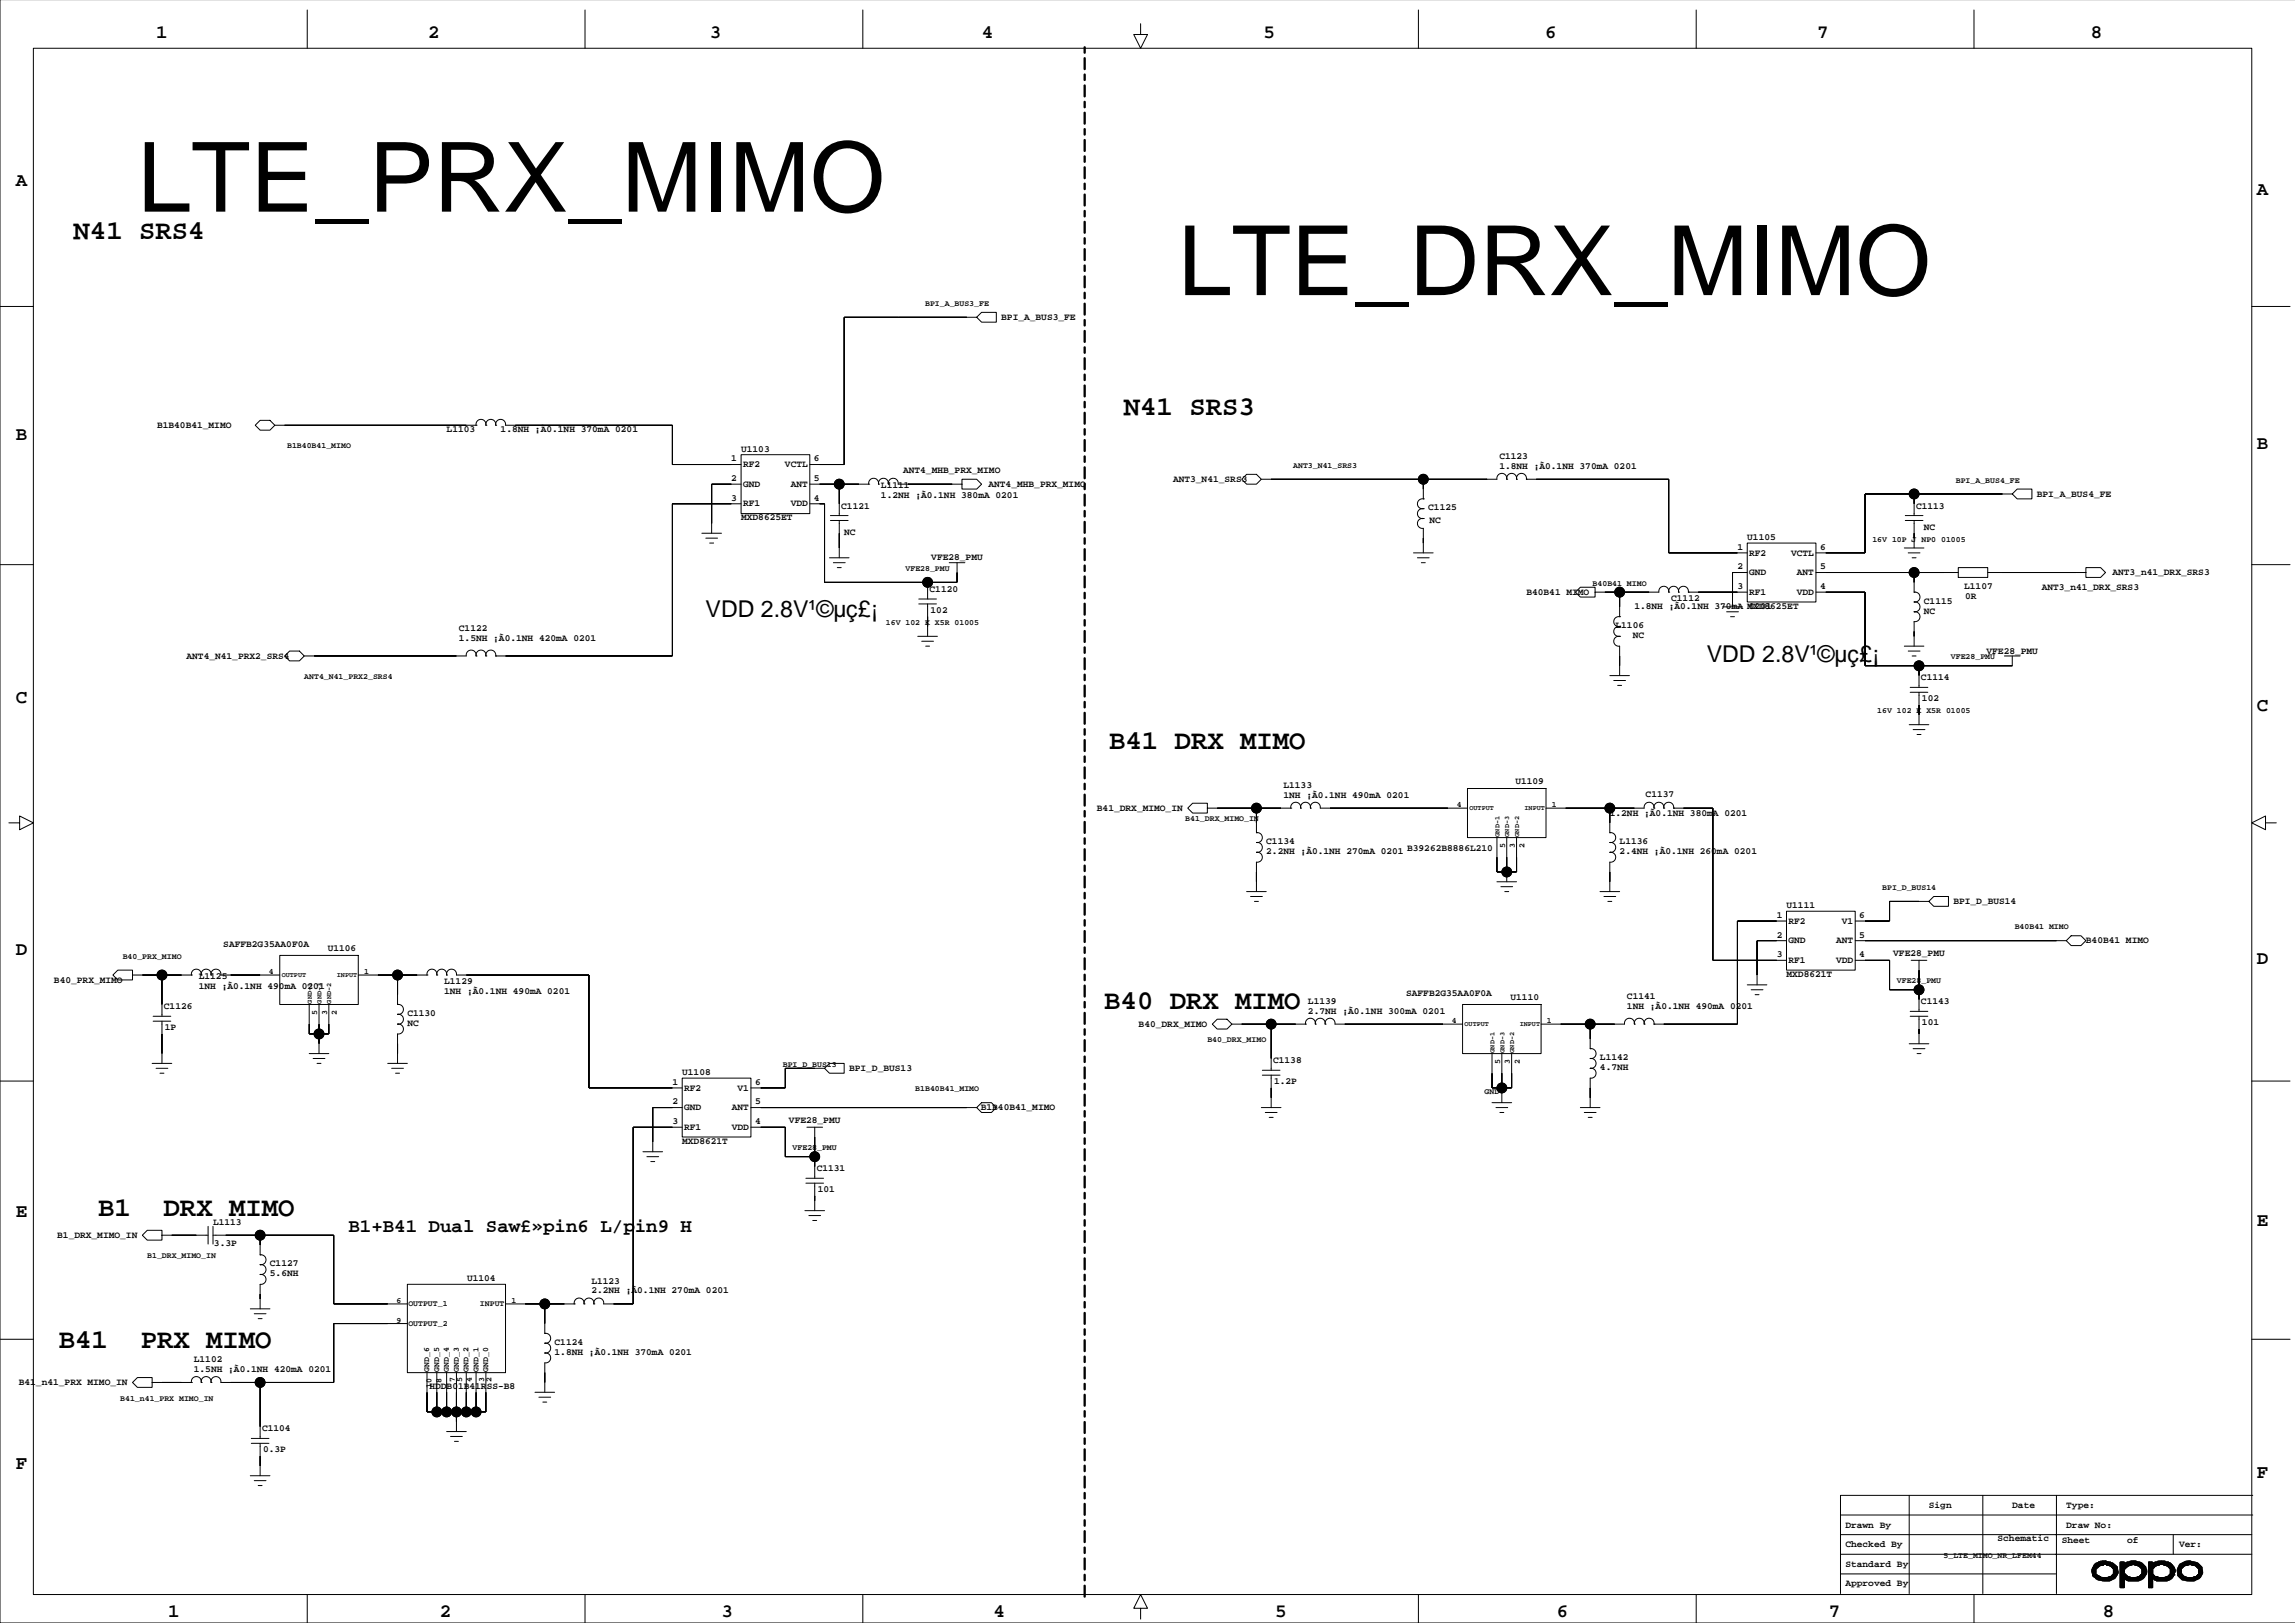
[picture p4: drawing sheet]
<svg xmlns="http://www.w3.org/2000/svg" width="594mm" height="420mm" viewBox="0 0 594 420" stroke-linecap="round" stroke-linejoin="round" font-family="sans-serif">
<defs><g id="words">
<g font-size="25">
<text x="35.6" y="54.7">LTE_PRX_MIMO</text>
<text x="304.7" y="76.3">LTE_DRX_MIMO</text>
</g>
<g font-size="7.1">
<text x="19" y="61.8">N41 SRS4</text>
<text x="290.8" y="107.5">N41 SRS3</text>
<text x="287" y="193.8">B41 DRX MIMO</text>
<text x="285.7" y="261.1">B40 DRX MIMO</text>
<text x="25.4" y="314.4">B1</text>
<text x="42.3" y="314.4">DRX MIMO</text>
<text x="15.2" y="348.7">B41</text>
<text x="36.4" y="348.7">PRX MIMO</text>
</g>
<g font-size="6">
<text x="182.5" y="159.7">VDD 2.8V¹©µç£¡</text>
<text x="441.6" y="171.1">VDD 2.8V¹©µç£¡</text>
</g>
<g font-size="4.9">
<text x="40.4" y="9.8">1</text>
<text x="110.8" y="9.8">2</text>
<text x="183.6" y="9.8">3</text>
<text x="254" y="9.8">4</text>
<text x="326.9" y="9.8">5</text>
<text x="399.7" y="9.8">6</text>
<text x="470.1" y="9.8">7</text>
<text x="540.9" y="9.8">8</text>
<text x="4.1" y="48.2">A</text>
<text x="583.9" y="50.4">A</text>
<text x="4.1" y="113.9">B</text>
<text x="583.9" y="116.2">B</text>
<text x="4.1" y="181.7">C</text>
<text x="583.9" y="184">C</text>
<text x="4.1" y="247">D</text>
<text x="583.9" y="249.3">D</text>
<text x="4.1" y="314.8">E</text>
<text x="583.9" y="317.1">E</text>
<text x="90.1" y="318.6">B1+B41 Dual Saw£»pin6 L/pin9 H</text>
<text x="4.1" y="380.1">F</text>
<text x="583.9" y="382.3">F</text>
<text x="43.5" y="418.1">1</text>
<text x="113.8" y="418.1">2</text>
<text x="186.7" y="418.1">3</text>
<text x="257" y="418.1">4</text>
<text x="329.9" y="418.1">5</text>
<text x="402.8" y="418.1">6</text>
<text x="473.1" y="418.1">7</text>
<text x="544" y="418.1">8</text>
</g>
<g font-size="2.5">
<text x="259" y="82.8">BPI_A_BUS3_FE</text>
<text x="40.6" y="110.7">B1B40B41_MIMO</text>
<text x="115.5" y="111.7">L1103</text>
<text x="129.5" y="111.7">1.8NH ¡À0.1NH 370mA 0201</text>
<text x="189.2" y="119.3">1</text>
<text x="191.7" y="116.8">U1103</text>
<text x="210.6" y="119.3">6</text>
<text x="387.9" y="118.7">C1123</text>
<text x="189.2" y="124.4">2</text>
<text x="192.2" y="120.8">RF2</text>
<text x="192.2" y="125.9">GND</text>
<text x="203.1" y="120.8">VCTL</text>
<text x="204.5" y="125.9">ANT</text>
<text x="210.6" y="124.4">5</text>
<text x="233.6" y="122.3">ANT4_MHB_PRX_MIMO</text>
<text x="255.7" y="125.9">ANT4_MHB_PRX_MIMO</text>
<text x="303.5" y="124.7">ANT3_N41_SRS3</text>
<text x="387.9" y="121.2">1.8NH ¡À0.1NH 370mA 0201</text>
<text x="189.2" y="129.5">3</text>
<text x="192.2" y="131">RF1</text>
<text x="204.5" y="131">VDD</text>
<text x="210.6" y="129.5">4</text>
<text x="217.6" y="131.5">C1121</text>
<text x="227.9" y="126.3">L1111</text>
<text x="227.9" y="128.9">1.2NH ¡À0.1NH 380mA 0201</text>
<text x="495.7" y="131.5">C1113</text>
<text x="526.9" y="128.5">BPI_A_BUS4_FE</text>
<text x="191.7" y="134.6">MXD8625ET</text>
<text x="369.5" y="132">C1125</text>
<text x="369.8" y="135.2">NC</text>
<text x="497.7" y="137.1">NC</text>
<text x="218.4" y="138.4">NC</text>
<text x="449.5" y="142.2">1</text>
<text x="452" y="139.7">U1105</text>
<text x="452.5" y="143.7">RF2</text>
<text x="463.4" y="143.7">VCTL</text>
<text x="470.9" y="142.2">6</text>
<text x="240.9" y="145">VFE28_PMU</text>
<text x="449.5" y="147.3">2</text>
<text x="452.5" y="148.8">GND</text>
<text x="464.8" y="148.8">ANT</text>
<text x="470.9" y="147.3">5</text>
<text x="546.5" y="148.8">ANT3_n41_DRX_SRS3</text>
<text x="240.5" y="153.1">C1120</text>
<text x="394.9" y="153.9">B40B41 MIMO</text>
<text x="432.3" y="155.5">C1112</text>
<text x="449.5" y="152.4">3</text>
<text x="452.5" y="153.9">RF1</text>
<text x="464.8" y="153.9">VDD</text>
<text x="470.9" y="152.4">4</text>
<text x="508.1" y="152.4">L1107</text>
<text x="508.4" y="154.9">0R</text>
<text x="528.2" y="152.7">ANT3_n41_DRX_SRS3</text>
<text x="240.7" y="158.5">102</text>
<text x="422.8" y="157.4">1.8NH ¡À0.1NH 370mA 0201</text>
<text x="452" y="157.4">MXD8625ET</text>
<text x="497.7" y="158.7">NC</text>
<text x="497.7" y="156.2">C1115</text>
<text x="118.7" y="163.1">C1122</text>
<text x="118.7" y="165.7">1.5NH ¡À0.1NH 420mA 0201</text>
<text x="417.9" y="162.5">L1106</text>
<text x="422.4" y="165.1">NC</text>
<text x="48.2" y="170.4">ANT4_N41_PRX2_SRS4</text>
<text x="513.9" y="169.1">VFE28_PMU</text>
<text x="497" y="176">C1114</text>
<text x="497.2" y="181.3">102</text>
<text x="332" y="203.8">L1133</text>
<text x="392" y="202.9">U1109</text>
<text x="283.8" y="209.7">B41_DRX_MIMO_IN</text>
<text x="332" y="206.3">1NH ¡À0.1NH 490mA 0201</text>
<text x="425.7" y="206.1">C1137</text>
<text x="416.5" y="211.1">1.2NH ¡À0.1NH 380mA 0201</text>
<text x="327.6" y="218.4">C1134</text>
<text x="327.6" y="220.9">2.2NH ¡À0.1NH 270mA 0201</text>
<text x="364" y="220.2">B39262B8886L210</text>
<text x="419" y="218.4">L1136</text>
<text x="419" y="220.9">2.4NH ¡À0.1NH 260mA 0201</text>
<text x="505.3" y="233.9">BPI_D_BUS14</text>
<text x="459.6" y="237.4">1</text>
<text x="462.2" y="234.9">U1111</text>
<text x="462.7" y="238.9">RF2</text>
<text x="476.5" y="238.9">V1</text>
<text x="481" y="237.4">6</text>
<text x="57.8" y="245">SAFFB2G35AA0F0A</text>
<text x="459.6" y="242.5">2</text>
<text x="462.7" y="244">GND</text>
<text x="475" y="244">ANT</text>
<text x="481" y="242.5">5</text>
<text x="539.6" y="244">B40B41 MIMO</text>
<text x="84.8" y="246.1">U1106</text>
<text x="459.6" y="247.6">3</text>
<text x="462.7" y="249.1">RF1</text>
<text x="475" y="249.1">VDD</text>
<text x="481" y="247.6">4</text>
<text x="489.8" y="247.3">VFE28_PMU</text>
<text x="14" y="254.2">B40_PRX_MIMO</text>
<text x="51.4" y="253.3">L1125</text>
<text x="51.4" y="255.8">1NH ¡À0.1NH 490mA 0201</text>
<text x="114.9" y="254.6">L1129</text>
<text x="114.9" y="257.1">1NH ¡À0.1NH 490mA 0201</text>
<text x="363.8" y="257.7">SAFFB2G35AA0F0A</text>
<text x="462.2" y="252.7">MXD8621T</text>
<text x="42.4" y="261">C1126</text>
<text x="105.4" y="262.8">C1130</text>
<text x="338.4" y="259.6">L1139</text>
<text x="338.4" y="262.2">2.7NH ¡À0.1NH 300mA 0201</text>
<text x="390.8" y="258.8">U1110</text>
<text x="420.9" y="258.4">C1141</text>
<text x="420.9" y="260.9">1NH ¡À0.1NH 490mA 0201</text>
<text x="497" y="259.8">C1143</text>
<text x="42.7" y="266.4">1P</text>
<text x="105.4" y="265.4">NC</text>
<text x="294.6" y="265.6">B40_DRX_MIMO</text>
<text x="497.2" y="265.1">101</text>
<text x="329.4" y="275">C1138</text>
<text x="413.9" y="274.2">L1142</text>
<text x="174" y="280.6">1</text>
<text x="176.5" y="278.1">U1108</text>
<text x="195.3" y="280.6">6</text>
<text x="219.7" y="277">BPI_D_BUS13</text>
<text x="329.6" y="280.3">1.2P</text>
<text x="413.9" y="276.8">4.7NH</text>
<text x="174" y="285.7">2</text>
<text x="177" y="282.1">RF2</text>
<text x="177" y="287.2">GND</text>
<text x="189.3" y="287.2">ANT</text>
<text x="190.8" y="282.1">V1</text>
<text x="195.3" y="285.7">5</text>
<text x="253.7" y="287.2">B1B40B41_MIMO</text>
<text x="174" y="290.8">3</text>
<text x="177" y="292.3">RF1</text>
<text x="189.3" y="292.3">VDD</text>
<text x="195.3" y="290.8">4</text>
<text x="204.1" y="290.5">VFE28_PMU</text>
<text x="176.5" y="295.8">MXD8621T</text>
<text x="211.3" y="302.9">C1131</text>
<text x="211.5" y="308.3">101</text>
<text x="55.1" y="316.9">L1113</text>
<text x="14.8" y="320.2">B1_DRX_MIMO_IN</text>
<text x="55.4" y="322.2">3.3P</text>
<text x="69.8" y="327.6">C1127</text>
<text x="69.8" y="330.1">5.6NH</text>
<text x="120.8" y="331.4">U1104</text>
<text x="153" y="332">L1123</text>
<text x="153" y="334.6">2.2NH ¡À0.1NH 270mA 0201</text>
<text x="143.5" y="347.9">C1124</text>
<text x="50.2" y="352.3">L1102</text>
<text x="143.5" y="350.4">1.8NH ¡À0.1NH 370mA 0201</text>
<text x="4.9" y="358.3">B41_n41_PRX MIMO_IN</text>
<text x="50.2" y="354.9">1.5NH ¡À0.1NH 420mA 0201</text>
<text x="111.1" y="359.3">HDDB01B41RSS-B8</text>
<text x="67.8" y="370.2">C1104</text>
<text x="68.1" y="375.6">0.3P</text>
<text x="477.4" y="395.1">Drawn By</text>
<text x="499" y="390">Sign</text>
<text x="520.6" y="390">Date</text>
<text x="534.5" y="390">Type:</text>
<text x="534.5" y="395.1">Draw No:</text>
<text x="477.4" y="400.2">Checked By</text>
<text x="516.8" y="398.7">Schematic</text>
<text x="533.4" y="399.2">Sheet</text>
<text x="550.3" y="399.2">of</text>
<text x="563.8" y="400.2">Ver:</text>
<text x="477.4" y="405.3">Standard By</text>
<text x="477.4" y="410.3">Approved By</text>
</g>
<g font-size="2.1">
<text x="239.3" y="79.1">BPI_A_BUS3_FE</text>
<text x="74.3" y="116">B1B40B41_MIMO</text>
<text x="334.6" y="121">ANT3_N41_SRS3</text>
<text x="506" y="124.9">BPI_A_BUS4_FE</text>
<text x="484.4" y="140.1">16V 10P J NP0 01005</text>
<text x="234.3" y="147.7">VFE28_PMU</text>
<text x="412" y="151.5">B40B41 MIMO</text>
<text x="229.2" y="161.7">16V 102 K X5R 01005</text>
<text x="504.7" y="170.6">VFE28_PMU</text>
<text x="78.7" y="175.6">ANT4_N41_PRX2_SRS4</text>
<text x="485.7" y="184.5">16V 102 K X5R 01005</text>
<text x="376.8" y="208.7">4</text>
<text x="401.5" y="208.7">1</text>
<text x="306.6" y="212.5">B41_DRX_MIMO_IN</text>
<text x="389.4" y="219.4" transform="rotate(-90 389.4 219.4)">5</text>
<text x="391.9" y="219.4" transform="rotate(-90 391.9 219.4)">3</text>
<text x="394.4" y="219.4" transform="rotate(-90 394.4 219.4)">2</text>
<text x="486.9" y="230.2">BPI_D_BUS14</text>
<text x="521.2" y="240.4">B40B41 MIMO</text>
<text x="31.7" y="248">B40_PRX_MIMO</text>
<text x="69.6" y="251.8">4</text>
<text x="94.2" y="251.8">1</text>
<text x="490.7" y="254.4">VFE28_PMU</text>
<text x="82.1" y="262.6" transform="rotate(-90 82.1 262.6)">5</text>
<text x="84.6" y="262.6" transform="rotate(-90 84.6 262.6)">3</text>
<text x="87.2" y="262.6" transform="rotate(-90 87.2 262.6)">2</text>
<text x="312.3" y="269.6">B40_DRX_MIMO</text>
<text x="375.6" y="264.5">4</text>
<text x="400.2" y="264.5">1</text>
<text x="202.5" y="276">BPI_D_BUS13</text>
<text x="388.1" y="275.3" transform="rotate(-90 388.1 275.3)">5</text>
<text x="390.6" y="275.3" transform="rotate(-90 390.6 275.3)">3</text>
<text x="393.2" y="275.3" transform="rotate(-90 393.2 275.3)">2</text>
<text x="236.8" y="282.3">B1B40B41_MIMO</text>
<text x="384.1" y="282.9">GND</text>
<text x="205.1" y="297.5">VFE28_PMU</text>
<text x="38.1" y="325.5">B1_DRX_MIMO_IN</text>
<text x="102.6" y="337.2">6</text>
<text x="105.6" y="337.9">OUTPUT_1</text>
<text x="124.2" y="337.9">INPUT</text>
<text x="132.3" y="337.2">1</text>
<text x="102.6" y="342.2">9</text>
<text x="105.6" y="342.9">OUTPUT_2</text>
<text x="111.1" y="354.8" transform="rotate(-90 111.1 354.8)">GND_6</text>
<text x="111.7" y="359.1" transform="rotate(-90 111.7 359.1)">10</text>
<text x="113.6" y="354.8" transform="rotate(-90 113.6 354.8)">GND_5</text>
<text x="114.2" y="357.8" transform="rotate(-90 114.2 357.8)">8</text>
<text x="116.1" y="354.8" transform="rotate(-90 116.1 354.8)">GND_4</text>
<text x="117.6" y="357.6" transform="rotate(-90 117.6 357.6)">7</text>
<text x="118.7" y="354.8" transform="rotate(-90 118.7 354.8)">GND_3</text>
<text x="119.5" y="357.6" transform="rotate(-90 119.5 357.6)">5</text>
<text x="121.2" y="354.8" transform="rotate(-90 121.2 354.8)">GND_2</text>
<text x="122.1" y="357.6" transform="rotate(-90 122.1 357.6)">4</text>
<text x="123.8" y="354.8" transform="rotate(-90 123.8 354.8)">GND_1</text>
<text x="125.3" y="357.6" transform="rotate(-90 125.3 357.6)">3</text>
<text x="126.3" y="354.8" transform="rotate(-90 126.3 354.8)">GND_0</text>
<text x="127.2" y="357.6" transform="rotate(-90 127.2 357.6)">2</text>
<text x="31.1" y="362.3">B41_n41_PRX MIMO_IN</text>
<text x="502.8" y="402.9">5_LTE_MIMO_NR_LFEM44</text>
</g>
<g font-size="1.8">
<text x="380.2" y="209.5">OUTPUT</text>
<text x="394.4" y="209.5">INPUT</text>
<text x="387.9" y="216.4" transform="rotate(-90 387.9 216.4)">GND-1</text>
<text x="390.4" y="216.4" transform="rotate(-90 390.4 216.4)">GND-3</text>
<text x="393" y="216.4" transform="rotate(-90 393 216.4)">GND-2</text>
<text x="72.9" y="252.7">OUTPUT</text>
<text x="87.1" y="252.7">INPUT</text>
<text x="80.6" y="259.6" transform="rotate(-90 80.6 259.6)">GND-1</text>
<text x="83.2" y="259.6" transform="rotate(-90 83.2 259.6)">GND-3</text>
<text x="85.7" y="259.6" transform="rotate(-90 85.7 259.6)">GND-2</text>
<text x="378.9" y="265.4">OUTPUT</text>
<text x="393.1" y="265.4">INPUT</text>
<text x="386.6" y="272.3" transform="rotate(-90 386.6 272.3)">GND-1</text>
<text x="389.2" y="272.3" transform="rotate(-90 389.2 272.3)">GND-3</text>
<text x="391.7" y="272.3" transform="rotate(-90 391.7 272.3)">GND-2</text>
</g>
</g></defs>
<g fill="none" stroke="#000" stroke-width=".26">
<path d="M0 -.1v419.9h593.8M8.6 12.5h573.9v399.9h-573.9zM79.5 2.6v9.9M151.3 2.6v9.9M223.2 2.6v9.9M295.1 6.1v2.8h1.8l-1.8 3.6-1.8-3.6h1.8M366.9 2.6v9.9M438.8 2.6v9.9M510.7 2.6v9.9M-.1 79.3h8.7M582.5 79.3h9.9M252.7 82.1h-34.3v38.1h-8.9"/>
<path d="M253.9 80.8h3.9v2.5h-3.9l-1.2-1.2zM66 110l1.3-1.3h2.5l1.3 1.3-1.3 1.3h-2.5zM71.1 110h52.1M123.2 110a1.29 1.29 0 0 1 1.2-1.5 1.29 1.29 0 0 1 1.3 1.5M123.2 110h.1M125.7 110a1.29 1.29 0 0 1 1.3-1.5 1.29 1.29 0 0 1 1.2 1.5M125.7 110h.1M128.2 110a1.29 1.29 0 0 1 1.3-1.5 1.29 1.29 0 0 1 1.3 1.5h43.2v10.2h17.7M128.2 110h.1M191.7 117.6h17.8v15.3h-17.8zM181.6 137.9h5M182.6 139.2h3"/>
<path d="M184.1 135.4h.1M191.7 130.3h-17.7v39.4h-45.8M191.7 125.2h-7.6v12.7M209.5 125.2h15.2M209.5 130.3h3.8v20.3h34.3v-5.1M214.8 134.6h4.6M214.8 133.4h4.6M217.1 125.2v8.2M217.1 134.6v9.7M224.7 125.2a1.29 1.29 0 0 1 1.3-1.5 1.29 1.29 0 0 1 1.3 1.5M224.7 125.2h.1M227.3 125.2a1.29 1.29 0 0 1 1.2-1.5 1.29 1.29 0 0 1 1.3 1.5"/>
<path d="M227.3 125.2h.1M229.8 125.2a1.29 1.29 0 0 1 1.3-1.5 1.29 1.29 0 0 1 1.3 1.5h16.5M229.8 125.2h.1M248.9 124h3.8l1.2 1.2-1.2 1.3h-3.8zM321.2 124l1.3-1.3h2.5l1.3 1.3-1.3 1.2h-2.5zM368.2 129a1.29 1.29 0 0 0-1.5 1.3 1.29 1.29 0 0 0 1.5 1.3M368.2 131.6a1.29 1.29 0 0 0-1.5 1.3 1.29 1.29 0 0 0 1.5 1.2M368.2 134.1a1.29 1.29 0 0 0-1.5 1.3 1.29 1.29 0 0 0 1.5 1.3v6.3M368.2 129h.1M368.2 131.6h.1M368.2 134.1h.1M368.2 124v5"/>
<path d="M389.8 124a1.29 1.29 0 0 1 1.3-1.6 1.29 1.29 0 0 1 1.2 1.6M389.8 124h.1M389.8 124a1.29 1.29 0 0 0-1.3-1.6 1.29 1.29 0 0 0-1.2 1.6h-61M392.3 124a1.29 1.29 0 0 1 1.3-1.6 1.29 1.29 0 0 1 1.3 1.6M392.3 124h.1M394.9 124h.1M394.9 124h36.8v19h20.3M492.9 134.6h4.6M492.9 133.4h4.6M495.2 139.2h.1M495.2 127.8v5.6M495.2 134.6v7.1"/>
<path d="M520.6 127.8h-38.1v15.2h-12.7M521.9 126.5h3.8v2.5h-3.8l-1.3-1.2zM-.1 146.1h8.7M183.6 140.5h1M214.6 144.3h5.1M215.6 145.5h3M216.6 146.8h1M217.1 141.7h.1M237.7 156.2h4.6M237.7 154.9h4.6M240 150.6v4.3M240 156.2v8.4"/>
<path d="M245.6 145.5h4M247.6 148.1h.1M365.7 143h5.1M366.7 144.3h3M367.7 145.5h1M368.2 140.5h.1M407.6 153.2l1.2-1.3h3.9v2.5h-3.9zM419 159.5a1.29 1.29 0 0 0-1.5 1.3 1.29 1.29 0 0 0 1.5 1.3 1.29 1.29 0 0 0-1.5 1.2 1.29 1.29 0 0 0 1.5 1.3 1.29 1.29 0 0 0-1.5 1.3 1.29 1.29 0 0 0 1.5 1.2M419 159.5h.1M419 153.2v6.3M431.7 153.2a1.29 1.29 0 0 1 1.3-1.6 1.29 1.29 0 0 1 1.2 1.6M431.7 153.2h.1"/>
<path d="M431.7 153.2a1.29 1.29 0 0 0-1.3-1.6 1.29 1.29 0 0 0-1.2 1.6h-16.5M434.2 153.2a1.29 1.29 0 0 1 1.3-1.6 1.29 1.29 0 0 1 1.3 1.6M434.2 153.2h.1M436.8 153.2h.1M436.8 153.2h15.2M445.7 157h5M446.7 158.2h3M447.7 159.5h1M448.2 154.4h.1M452 140.5h17.8v15.2h-17.8zM452 148.1h-3.8v8.9M469.8 148.1h36.8"/>
<path d="M469.8 153.2h12.7v19h38.1v-2.5M492.6 141.7h5.1M493.7 143h3M494.7 144.3h1M495.2 153.2h.1M495.2 155.7h.1M495.2 158.2h.1M495.2 148.1v5.1M495.2 153.2a1.29 1.29 0 0 1 1.5 1.2 1.29 1.29 0 0 1-1.5 1.3M495.2 155.7a1.29 1.29 0 0 1 1.5 1.3 1.29 1.29 0 0 1-1.5 1.2 1.29 1.29 0 0 1 1.5 1.3 1.29 1.29 0 0 1-1.5 1.3M506.6 146.8h7.6v2.6h-7.6zM514.2 148.1h25.4"/>
<path d="M539.6 146.8h3.8l1.3 1.3-1.3 1.3h-3.8zM582.5 146.1h9.9M73.6 169.7l1.3-1.3h2.6l1.2 1.3-1.2 1.2h-2.6zM123.2 169.7a1.29 1.29 0 0 1 1.2-1.6 1.29 1.29 0 0 1 1.3 1.6M123.2 169.7h.1M123.2 169.7a1.29 1.29 0 0 0-1.3-1.6 1.29 1.29 0 0 0-1.3 1.6h-41.9M125.7 169.7a1.29 1.29 0 0 1 1.3-1.6 1.29 1.29 0 0 1 1.2 1.6M125.7 169.7h.1M128.2 169.7h.1M237.4 164.6h5.1M238.5 165.9h3M239.5 167.1h1"/>
<path d="M240 162.1h.1M416.5 174.8h5M417.5 176h3M418.5 177.3h1M419 172.2h.1M419 162.1h.1M419 164.6h.1M419 167.1v7.7M492.6 167.1h5.1M493.7 168.4h3M494.2 179.1h4.5M494.2 177.8h4.5"/>
<path d="M494.7 169.7h1M495.2 164.6h.1M495.2 160.8v6.3M496.5 172.2v5.6M496.5 179.1v8.3M518.5 169.7h4.1M520.6 172.2h.1M493.9 187.4h5.1M494.9 188.7h3.1M495.9 190h1.1M496.5 184.9h.1M2.3 212.8h2.8v-1.7l3.5 1.7-3.5 1.8v-1.8"/>
<path d="M307.3 209l1.2-1.2h3.8v2.5h-3.8zM312.3 209h21.6M325 215.4h.1M325 217.9h.1M325 209v6.4M325.1 215.4a1.29 1.29 0 0 1 1.5 1.3 1.29 1.29 0 0 1-1.5 1.2M325.1 217.9a1.29 1.29 0 0 1 1.5 1.3 1.29 1.29 0 0 1-1.5 1.3M333.9 209a1.29 1.29 0 0 1 1.3-1.5 1.29 1.29 0 0 1 1.3 1.5M333.9 209h.1M336.5 209a1.29 1.29 0 0 1 1.2-1.5 1.29 1.29 0 0 1 1.3 1.5M336.5 209h.1M339 209a1.29 1.29 0 0 1 1.3-1.5 1.29 1.29 0 0 1 1.3 1.5h38"/>
<path d="M339 209h.1M379.6 204h20.4v12.7h-20.4zM387.3 216.7v8.8h5v-8.8M389.8 216.7v11.4M416.5 215.4h.1M416.5 217.9h.1M416.5 209v6.4M416.5 215.4a1.29 1.29 0 0 1 1.5 1.3 1.29 1.29 0 0 1-1.5 1.2M416.5 217.9a1.29 1.29 0 0 1 1.5 1.3 1.29 1.29 0 0 1-1.5 1.3M427.9 209a1.29 1.29 0 0 1 1.3-1.5 1.29 1.29 0 0 1 1.2 1.5M427.9 209h.1M427.9 209a1.29 1.29 0 0 0-1.3-1.5 1.29 1.29 0 0 0-1.2 1.5h-25.4"/>
<path d="M430.4 209a1.29 1.29 0 0 1 1.3-1.5 1.29 1.29 0 0 1 1.3 1.5M430.4 209h.1M433 209h.1M433 209h10.1v39.4h19.1M586.1 212.8v-1.7l-3.6 1.7 3.6 1.8v-1.8h2.8M322.5 230.6h5.1M323.5 231.9h3.1M324.5 233.2h1.1M325 228.1h.1M325 220.5h.1M325.1 220.5a1.29 1.29 0 0 1 1.5 1.2 1.29 1.29 0 0 1-1.5 1.3l-.1 7.6M387.3 228.1h5"/>
<path d="M388.3 229.3h3M389.3 230.6h1M389.8 225.5h.1M413.9 230.6h5.1M414.9 231.9h3.1M416 233.2h1M416.5 228.1h.1M416.5 220.5h.1M416.5 220.5a1.29 1.29 0 0 1 1.5 1.2 1.29 1.29 0 0 1-1.5 1.3v7.6M462.2 235.7h17.8v15.2h-17.8zM462.2 238.2h-12.7v26.7h-21.6M499 233.2h-10.2v5h-8.8"/>
<path d="M500.3 231.9h3.8v2.5h-3.8l-1.3-1.2zM29.2 252.2l1.3-1.3h3.8v2.6h-3.8zM34.3 252.2h15.2M41.9 252.2v10.7M49.5 252.2a1.29 1.29 0 0 1 1.3-1.5 1.29 1.29 0 0 1 1.3 1.5M49.5 252.2h.1M52.1 252.2a1.29 1.29 0 0 1 1.2-1.5 1.29 1.29 0 0 1 1.3 1.5M52.1 252.2h.1M54.6 252.2a1.29 1.29 0 0 1 1.3-1.5 1.29 1.29 0 0 1 1.2 1.5h15.3M54.6 252.2h.1M72.4 247.1h20.3v12.7h-20.3zM80 259.8v7.6h5.1v-7.6"/>
<path d="M82.5 259.8v12.7M92.7 252.2h17.8M102.8 259.8h.1M102.8 252.2v7.6M102.9 259.8a1.29 1.29 0 0 1 1.5 1.3 1.29 1.29 0 0 1-1.5 1.3M110.5 252.2a1.29 1.29 0 0 1 1.2-1.5 1.29 1.29 0 0 1 1.3 1.5M110.5 252.2h.1M113 252.2a1.29 1.29 0 0 1 1.3-1.5 1.29 1.29 0 0 1 1.2 1.5M113 252.2h.1M115.5 252.2a1.29 1.29 0 0 1 1.3-1.5 1.29 1.29 0 0 1 1.3 1.5h34.3v29.2h24.1M115.5 252.2h.1M378.4 259.8h20.3v12.7h-20.3z"/>
<path d="M452 254.7h5.1M453 256h3.1M454 257.3h1.1M454.6 252.2h.1M462.2 243.3h-7.6v11.4M480 248.4h8.8v7.6h7.7M480 243.3h54.5M494.4 248.4h4.1M496.5 250.9h.1M496.5 248.4v13.2M535.8 242h2.6l1.2 1.3-1.2 1.3h-2.6l-1.3-1.3zM-.1 279.6h8.7"/>
<path d="M39.4 275.1h5M39.6 262.9h4.6M39.6 264.1h4.6M40.4 276.3h3M41.4 277.6h1M41.9 272.5h.1M41.9 264.1v11M80 272.5h5.1M81 273.8h3.1M82 275.1h1M82.5 270h.1M100.3 275.1h5.1"/>
<path d="M101.3 276.3h3.1M102.3 277.6h1.1M102.8 272.5h.1M102.8 262.4h.1M102.8 264.9h.1M102.9 262.4a1.29 1.29 0 0 1 1.5 1.2 1.29 1.29 0 0 1-1.5 1.3M102.9 264.9a1.29 1.29 0 0 1 1.5 1.3 1.29 1.29 0 0 1-1.5 1.2l-.1 7.7M176.5 278.9h17.8v15.2h-17.8zM213.3 276.3h-10.1v5.1h-8.9M214.6 275.1h3.8v2.5h-3.8l-1.3-1.3zM314.9 263.6h2.5l1.3 1.3-1.3 1.3h-2.5l-1.3-1.3zM318.7 264.9h19"/>
<path d="M326.6 278.1h4.5M326.6 276.8h4.5M328.9 264.9v11.9M328.9 278.1v8.4M337.7 264.9a1.29 1.29 0 0 1 1.3-1.5 1.29 1.29 0 0 1 1.3 1.5M337.7 264.9h.1M340.3 264.9a1.29 1.29 0 0 1 1.3-1.5 1.29 1.29 0 0 1 1.2 1.5M340.3 264.9h.1M342.8 264.9a1.29 1.29 0 0 1 1.3-1.5 1.29 1.29 0 0 1 1.3 1.5h33M342.8 264.9h.1M386 272.5v8.9h5.1v-8.9M388.5 272.5v12.7"/>
<path d="M411.4 271.2h.1M411.4 273.8h.1M411.4 276.3h.1M411.4 264.9v6.3M411.4 271.2a1.29 1.29 0 0 1 1.5 1.3 1.29 1.29 0 0 1-1.5 1.3M411.4 273.8a1.29 1.29 0 0 1 1.5 1.3 1.29 1.29 0 0 1-1.5 1.2M411.4 276.3a1.29 1.29 0 0 1 1.5 1.3 1.29 1.29 0 0 1-1.5 1.3v7.6M422.8 264.9a1.29 1.29 0 0 1 1.3-1.5 1.29 1.29 0 0 1 1.3 1.5M422.8 264.9h.1M422.8 264.9a1.29 1.29 0 0 0-1.3-1.5 1.29 1.29 0 0 0-1.2 1.5h-21.6M425.4 264.9a1.29 1.29 0 0 1 1.2-1.5 1.29 1.29 0 0 1 1.3 1.5M425.4 264.9h.1"/>
<path d="M427.9 264.9h.1M493.9 270h5.1M494.2 262.9h4.5M494.2 261.6h4.5M494.9 271.2h3.1M495.9 272.5h1.1M496.5 267.4h.1M496.5 262.9v7.1M582.5 279.6h9.9M166.3 297.9h5.1M167.3 299.2h3.1M168.9 295.4h.1"/>
<path d="M176.5 291.6h-12.7v45.7h-7.6a1.29 1.29 0 0 0-1.3-1.5 1.29 1.29 0 0 0-1.3 1.5M176.5 286.5h-7.6v11.4M194.3 291.6h8.9v7.6h7.6M194.3 286.5h58.4M208.7 291.6h4.1M210.8 294.1h.1M210.8 291.6v13.2M253.9 285.2h2.6l1.3 1.3-1.3 1.3h-2.6l-1.2-1.3zM326.3 286.5h5.1M327.3 287.8h3.1M328.3 289h1.1M328.9 283.9h.1"/>
<path d="M386 285.2h5.1M387 286.5h3.1M388 287.8h1M388.5 282.7h.1M408.8 286.5h5.1M409.9 287.8h3M410.9 289h1M411.4 283.9h.1M38.1 318.2h3.8v2.6h-3.8l-1.3-1.3zM41.9 319.5h11.9M53.8 317.2v4.6M55.1 319.5h31.2v17.8h19.1"/>
<path d="M55.1 317.2v4.6M67.3 319.5v5.1M168.4 300.5h1M208.2 313.1h5.1M208.5 306h4.6M208.5 304.8h4.6M209.2 314.4h3.1M210.3 315.7h1M210.8 310.6h.1M210.8 306v7.1M64.8 338.5h5M65.8 339.8h3"/>
<path d="M67.3 336h.1M67.3 324.6h.1M67.3 327.1h.1M67.3 329.7h.1M67.3 332.2v6.3M67.3 324.6a1.29 1.29 0 0 1 1.5 1.2 1.29 1.29 0 0 1-1.5 1.3 1.29 1.29 0 0 1 1.5 1.3 1.29 1.29 0 0 1-1.5 1.3 1.29 1.29 0 0 1 1.5 1.2 1.29 1.29 0 0 1-1.5 1.3M105.4 332.2h25.4v22.9h-25.4zM130.8 337.3h17.8M140.9 337.3v7.6M148.6 337.3a1.29 1.29 0 0 1 1.2-1.5 1.29 1.29 0 0 1 1.3 1.5M148.6 337.3h.1M151.1 337.3a1.29 1.29 0 0 1 1.3-1.5 1.29 1.29 0 0 1 1.2 1.5"/>
<path d="M151.1 337.3h.1M153.6 337.3h.1M-.1 346.4h8.7M34.3 357.6l1.3-1.3h3.8v2.6h-3.8zM39.4 357.6h10.1M49.5 357.6a1.29 1.29 0 0 1 1.3-1.5 1.29 1.29 0 0 1 1.3 1.5M49.5 357.6h.1M52.1 357.6a1.29 1.29 0 0 1 1.2-1.5 1.29 1.29 0 0 1 1.3 1.5M52.1 357.6h.1M54.6 357.6h.1M66.8 341.1h1M67.3 357.6v14.5"/>
<path d="M105.4 342.4h-19.1v15.2h-29.2a1.29 1.29 0 0 0-1.2-1.5 1.29 1.29 0 0 0-1.3 1.5M110.5 355.1v10.1h15.2v-10.1M113 355.1v10.1M115.5 355.1v10.1M118.1 355.1v15.2M120.6 355.1v10.1M123.2 355.1v10.1M140.9 357.6h.1M140.9 344.9h.1M140.9 347.4h.1M140.9 350h.1M140.9 344.9a1.29 1.29 0 0 1 1.6 1.3 1.29 1.29 0 0 1-1.6 1.2"/>
<path d="M140.9 347.4a1.29 1.29 0 0 1 1.6 1.3 1.29 1.29 0 0 1-1.6 1.3M140.9 350a1.29 1.29 0 0 1 1.6 1.2 1.29 1.29 0 0 1-1.6 1.3v7.6M582.5 346.4h9.9M65 373.3h4.6M65 372.1h4.6M67.3 379.2h.1M67.3 373.3v8.4M115.5 370.3h5.1M116.6 371.6h3M117.6 372.8h1M118.1 367.7h.1M138.4 360.1h5.1"/>
<path d="M139.4 361.4h3.1M140.4 362.7h1M64.8 381.7h5M65.8 383h3M66.8 384.3h1M476.1 391.9h106.7M476.1 397h106.4M493.9 386.8v25.4M513 386.8v25.4M532 386.8v25.4M562.2 397v5M582.8 386.8h-106.7v25.4"/>
<path d="M79.5 412.4v7.5M151.3 412.4v7.5M223.2 412.4v7.5M295.1 416h1.8l-1.8-3.6-1.8 3.6h1.8v2.8M366.9 412.4v7.5M438.8 412.4v7.5M476.1 407.1h55.9M476.1 402h106.4M510.7 412.4v7.5M541.2 405.8h1.2M541.2 406.1h1M541.2 406.3h1"/>
<path d="M541.2 406.6h1M541.2 406.9h1M541.4 405.6v2h1.5M541.4 405.6h.1M541.4 405.6v1.5h.8M541.4 405.3h1.5M541.4 407.4h1.3M541.7 405.1v2.8h1.2v.7v-1M541.7 405.1v2.5M541.9 404.6a4.4 4.4 0 0 1 5.9 .7l.2 1.6a3.1 3.1 0 0 1-3.5 2l-1.8-.3-1.3-1-.2-1.5zM541.9 404.8v3.1v-3.1v.3M541.9 407.1v.8h1.5v.7"/>
<path d="M541.9 404.6h4.8M542.2 405.8l1-.7 1.3-.5 1.5 .5 .7 .7v1.3l-.7 .8-1.5 .2-1.3-.2-1-.8zM542.2 404.3h4.3v1.3h1.3M542.4 404.3v1.3M542.4 407.4v1M542.7 407.6v1h3.8M542.7 404.3v1.3h-1.3M542.9 407.6h.1M543.2 404.1v1h-1.5M543.4 403.8h1.6v1h2.2v3.3h-5v-3.5M543.4 404.1v.7M543.7 404.1v.7"/>
<path d="M543.7 408.1v.8M543.9 403.8v1M543.9 408.1v.8h2.1M544.2 403.8v1h-2.5M544.2 408.1v.8M544.5 403.8v.8M544.5 408.1v.8M544.7 403.8v.8M544.7 408.1v.8M545 408.1v.8M545.2 404.1v.7M545.2 408.1v.8"/>
<path d="M545.5 404.1v.7M545.5 407.9v1M545.7 404.8v-.7h-2.8v1M545.7 405.1h1.8v2.5h-1.3M546 407.9v.7M546 407.9h.1M546 408.6h.1M546 404.1v1M546.2 407.6h.1M546.2 404.3v1h1.6v2.1h-1.3v1M546.2 407.6v1h-3v-.7h-1.5M546.5 405.3h.1"/>
<path d="M546.7 407.4h.1M546.7 404.3v1.5h1.1M546.7 406.1h1.1M546.7 406.3h1.3M546.7 406.6h1.3M546.7 406.9h1.3M547 404.6v3.8h-4.8M547.5 407.9h-1.8v1M547.8 407.1h-1.1v1.3M548.5 404.1h1v.5v-.3l1.8-.5h1.3l.5 .3a2.42 2.42 0 0 1 2.1 1.7 2.42 2.42 0 0 1-.8 2.6 4.5 4.5 0 0 1-2.8 .5 1.67 1.67 0 0 1-1.8-.5h-.3v2.3h-1zM548.5 407.1h1.3v1.3M548.5 404.1h1v6.6h-1z"/>
<path d="M548.5 407.4h1.5v1.2h4.1M548.5 405.3h1.8v-1.2h3.3v1.2h1.5v2.1h-1.3v1.2M548.5 407.6h1.8v1M548.5 407.9h2v1h2.8v-1M548.5 404.8h2.8v-1h1.3v1M548.5 404.3h5.6v1.5h1M548.5 404.6h5.9v3.8h-5.9M548.5 405.1h2.3M548.5 405.8h1M548.5 406.1h1M548.5 406.3h1M548.5 406.6h1"/>
<path d="M548.5 406.9h1M548.5 408.6h1M548.5 408.9h1M548.5 409.1h1M548.5 409.4h1M548.5 409.6h1M548.5 409.9h1M548.5 410.2h1M548.5 410.4h1M548.8 404.1v6.6M549 404.1v6.6M549.3 404.1v6.6"/>
<path d="M549.5 405.8l1-.7 1.3-.5 1.5 .5 .8 .7v1.3l-.8 .8-1.5 .2-1.3-.2-1-.8zM549.8 404.3v1.5M550 404.3v1.3h-1.5M550.5 404.1v1M550.8 404.1v.7M550.8 407.9v1M551.1 403.8v1M551.1 407.9v1M551.3 408.1v.8M551.6 403.8v1M551.6 408.1v.8M551.8 403.8v.8"/>
<path d="M551.8 408.1v.8M552.1 403.8v1M552.1 408.1v.8M552.3 403.8v1h2.3v3.3h-6.1M552.3 408.1v.8M552.6 408.1v.8M552.8 404.8h.1M552.8 404.1v.7M552.8 407.9v1M553.1 405.1h.1M553.1 404.1v.7M553.1 405.1h1.8v2.8"/>
<path d="M553.3 404.1v1M553.8 404.3v1.3h1.3M554.1 406.3h1.3v.3h-1.3M554.1 406.1h1.3M554.1 406.9h1.3M554.6 407.9h-1.5v1M554.9 407.6h-1.3v1M555.4 407.1h-1.3v1.3M555.9 404.1h1v.5v-.3h.2a4 4 0 0 1 4.9 .5l.2 .5a.98 .98 0 0 1 .3 1.6 2.36 2.36 0 0 1-3.1 2h-.5a1.67 1.67 0 0 1-1.8-.5h-.2v2.3h-1zM555.9 407.1h1M555.9 404.1h1v6.6h-1zM555.9 407.4h1.2v1"/>
<path d="M555.9 407.6h1.5v1h4.1M555.9 407.9h2v1h2.8v-1M555.9 404.3h5.6v4.1M555.9 404.6h5.8v3.8h-5.8M555.9 405.1h2M555.9 405.8h1M555.9 406.1h1M555.9 406.3h1M555.9 406.6h1M555.9 406.9h1M555.9 408.6h1M555.9 408.9h1"/>
<path d="M555.9 409.1h1M555.9 409.4h1M555.9 409.6h1M555.9 409.9h1M555.9 410.2h1M555.9 410.4h1M556.1 404.1v6.6M556.4 404.1v6.6M556.6 404.1v6.6M556.9 405.8l.8-.7 1.5-.5 1.5 .5 .8 .7v1.3l-.8 .8-1.5 .2-1.5-.2-.8-.8zM557.1 404.3v1.3h-1.2M557.4 404.1v1.2h-1.5"/>
<path d="M557.7 405.1v-1h3.3v1.2h1.5v2.1M557.7 407.9v.7M557.9 404.1v.7M558.2 403.8v1M558.2 407.9v1M558.4 403.8v1h-2.5M558.4 407.9v1M558.7 403.8v1M558.7 408.1v.8M558.9 403.8v.8M558.9 408.1v.8M559.2 403.8v.8"/>
<path d="M559.2 408.1v.8M559.4 403.8v.8M559.4 408.1v.8M559.7 403.8v1h2.3v3.3h-6.1M559.7 408.1v.8M559.9 408.1h.1M559.9 403.8v1M559.9 408.1v.8M560.2 403.8v1M560.2 407.9v1M560.5 405.1h1.7v2.8M560.5 404.1v.7"/>
<path d="M560.7 408.6h.1M560.7 404.1v1M561 408.6h.1M561.2 404.3v1.3h1.3M561.5 407.1h1M561.5 405.8h1.2M561.5 406.1h1.2M561.5 406.3h1.2M561.5 406.6h1.2M561.5 406.9h1M562 407.9h-1.5v1M562.2 407.6h-1.2v1"/>
<path d="M562.5 407.4h.1M562.5 407.4h-1.3v1.2M563.2 406.1h1.1M563.2 406.3h1.1M563.2 406.6h1.1M563.5 407.1h.8M563.5 405.3v2.3h1.3M563.5 405.6h1v-1.3h4.1v1.3h1M563.5 405.8h.8M563.5 406.9h.8M563.5 407.4h1M563.8 404.8v3.1h1.5v.7"/>
<path d="M563.8 405.1h1.5M564 404.6a4.1 4.1 0 0 1 5.6 .7l.2 1.6-.7 1.2-1.5 .8-3.1-.3-1-1-.3-1.5zM564.3 405.8l.7-.7 1.5-.5 1.6 .5 .7 .7v1.3l-.7 .8-1.6 .2-1.5-.2-.7-.8zM564.5 407.1v1.5h3.6v-.7M564.8 404.3v1h-1M564.8 407.4v1.2M565 407.6v1M565.3 404.1v.7M565.5 404.1v.7M565.5 407.9v1M565.5 403.8h1.3v1M565.8 404.1v.7"/>
<path d="M566 403.8v1h-2M566 408.1v.8M566.3 403.8v1M566.3 408.1v.8M566.5 403.8v.8M566.5 408.1v.8M566.8 408.1v.8M567.1 408.1h.1M567.1 404.1v.7h2v3.3h-5.1v-3.5h4.8v3.8h-4.5v-3.8M567.1 408.1v.8M567.3 404.1v.7M567.3 408.1v.8"/>
<path d="M567.6 404.8v-.7h-2.6v1M567.8 407.9v1h-2v-.8M567.8 404.1v.7M568.1 404.1v1h1.2v2.8h-1.7v1M568.3 407.9h.1M568.3 404.3v1h1.3v2.1h-1v1M568.8 407.1h.8M568.8 405.8h.8M568.8 406.1h.8M568.8 406.3h1M568.8 406.6h1M568.8 406.9h1"/>
<path d="M569.3 407.6h-1v1"/>
<circle cx="217.1" cy="125.2" r="1.27"/>
<circle cx="368.2" cy="124" r="1.27"/>
<circle cx="495.2" cy="127.8" r="1.27"/>
<circle cx="240" cy="150.6" r="1.27"/>
<circle cx="419" cy="153.2" r="1.27"/>
<circle cx="495.2" cy="148.1" r="1.27"/>
<circle cx="496.5" cy="172.2" r="1.27"/>
<circle cx="325" cy="209" r="1.27"/>
<circle cx="416.5" cy="209" r="1.27"/>
<circle cx="389.8" cy="225.5" r="1.27"/>
<circle cx="41.9" cy="252.2" r="1.27"/>
<circle cx="102.8" cy="252.2" r="1.27"/>
<circle cx="496.5" cy="256" r="1.27"/>
<circle cx="82.5" cy="267.4" r="1.27"/>
<circle cx="328.9" cy="264.9" r="1.27"/>
<circle cx="411.4" cy="264.9" r="1.27"/>
<circle cx="210.8" cy="299.2" r="1.27"/>
<circle cx="388.5" cy="281.4" r="1.27"/>
<circle cx="67.3" cy="319.5" r="1.27"/>
<circle cx="140.9" cy="337.3" r="1.27"/>
<circle cx="67.3" cy="357.6" r="1.27"/>
<circle cx="113" cy="365.2" r="1.27"/>
<circle cx="115.5" cy="365.2" r="1.27"/>
<circle cx="118.1" cy="365.2" r="1.27"/>
<circle cx="120.6" cy="365.2" r="1.27"/>
<circle cx="123.2" cy="365.2" r="1.27"/>
</g>
<g fill="#000" stroke="#000" stroke-width=".26">
<path d="M218.4 82.1v38.1z" fill-rule="evenodd"/>
<path d="M218.4 82.1h14z" fill-rule="evenodd"/>
<path d="M232.4 82.1h17.7z" fill-rule="evenodd"/>
<path d="M73.6 110h47z" fill-rule="evenodd"/>
<path d="M133.3 110h40.7z" fill-rule="evenodd"/>
<path d="M174 110v10.2z" fill-rule="evenodd"/>
<path d="M174 130.3v39.4z" fill-rule="evenodd"/>
<path d="M184.1 125.2v10.2z" fill-rule="evenodd"/>
<path d="M184.1 125.2h5.1z" fill-rule="evenodd"/>
<path d="M174 120.2h15.2z" fill-rule="evenodd"/>
<path d="M174 130.3h15.2z" fill-rule="evenodd"/>
<path d="M212 130.3h1.3z" fill-rule="evenodd"/>
<path d="M213.3 130.3v20.3z" fill-rule="evenodd"/>
<path d="M212 125.2h5.1z" fill-rule="evenodd"/>
<path d="M217.1 125.2v5.1z" fill-rule="evenodd"/>
<path d="M217.1 137.9v3.8z" fill-rule="evenodd"/>
<path d="M212 120.2h6.4z" fill-rule="evenodd"/>
<path d="M217.1 125.2h5.1z" fill-rule="evenodd"/>
<path d="M234.9 125.2h11.4z" fill-rule="evenodd"/>
<path d="M368.2 139.2v1.3z" fill-rule="evenodd"/>
<path d="M328.9 124h39.3z" fill-rule="evenodd"/>
<path d="M368.2 124v2.5z" fill-rule="evenodd"/>
<path d="M368.2 124h16.5z" fill-rule="evenodd"/>
<path d="M397.4 124h34.3z" fill-rule="evenodd"/>
<path d="M431.7 124v19z" fill-rule="evenodd"/>
<path d="M482.5 127.8v15.2z" fill-rule="evenodd"/>
<path d="M495.2 137.9v1.3z" fill-rule="evenodd"/>
<path d="M495.2 127.8v2.5z" fill-rule="evenodd"/>
<path d="M482.5 127.8h12.7z" fill-rule="evenodd"/>
<path d="M495.2 127.8h22.8z" fill-rule="evenodd"/>
<path d="M240 159.5v2.6z" fill-rule="evenodd"/>
<path d="M240 150.6v1.3z" fill-rule="evenodd"/>
<path d="M213.3 150.6h26.7z" fill-rule="evenodd"/>
<path d="M247.6 148.1v2.5z" fill-rule="evenodd"/>
<path d="M240 150.6h7.6z" fill-rule="evenodd"/>
<path d="M419 153.2v3.8z" fill-rule="evenodd"/>
<path d="M415.2 153.2h3.8z" fill-rule="evenodd"/>
<path d="M419 153.2h7.6z" fill-rule="evenodd"/>
<path d="M448.2 148.1v6.3z" fill-rule="evenodd"/>
<path d="M448.2 148.1h1.3z" fill-rule="evenodd"/>
<path d="M439.3 153.2h10.2z" fill-rule="evenodd"/>
<path d="M431.7 143h17.8z" fill-rule="evenodd"/>
<path d="M472.3 143h10.2z" fill-rule="evenodd"/>
<path d="M472.3 153.2h10.2z" fill-rule="evenodd"/>
<path d="M482.5 153.2v19z" fill-rule="evenodd"/>
<path d="M495.2 148.1v2.5z" fill-rule="evenodd"/>
<path d="M472.3 148.1h22.9z" fill-rule="evenodd"/>
<path d="M495.2 148.1h7.6z" fill-rule="evenodd"/>
<path d="M518 148.1h19.1z" fill-rule="evenodd"/>
<path d="M81.3 169.7h36.8z" fill-rule="evenodd"/>
<path d="M130.8 169.7h43.2z" fill-rule="evenodd"/>
<path d="M419 169.7v2.5z" fill-rule="evenodd"/>
<path d="M495.2 163.3v1.3z" fill-rule="evenodd"/>
<path d="M482.5 172.2h14z" fill-rule="evenodd"/>
<path d="M496.5 172.2v2.6z" fill-rule="evenodd"/>
<path d="M496.5 172.2h24.1z" fill-rule="evenodd"/>
<path d="M496.5 182.4v2.5z" fill-rule="evenodd"/>
<path d="M325 209v3.8z" fill-rule="evenodd"/>
<path d="M314.9 209h10.1z" fill-rule="evenodd"/>
<path d="M325 209h6.4z" fill-rule="evenodd"/>
<path d="M344.1 209h30.5z" fill-rule="evenodd"/>
<path d="M416.5 209v3.8z" fill-rule="evenodd"/>
<path d="M405 209h11.5z" fill-rule="evenodd"/>
<path d="M416.5 209h6.3z" fill-rule="evenodd"/>
<path d="M443.1 209v39.4z" fill-rule="evenodd"/>
<path d="M435.5 209h7.6z" fill-rule="evenodd"/>
<path d="M325 225.5v2.6z" fill-rule="evenodd"/>
<path d="M387.3 221.7v3.8z" fill-rule="evenodd"/>
<path d="M389.8 221.7v3.8z" fill-rule="evenodd"/>
<path d="M387.3 225.5h2.5z" fill-rule="evenodd"/>
<path d="M389.8 225.5h2.5z" fill-rule="evenodd"/>
<path d="M392.3 221.7v3.8z" fill-rule="evenodd"/>
<path d="M416.5 225.5v2.6z" fill-rule="evenodd"/>
<path d="M449.5 238.2v26.7z" fill-rule="evenodd"/>
<path d="M449.5 238.2h10.1z" fill-rule="evenodd"/>
<path d="M488.8 233.2v5z" fill-rule="evenodd"/>
<path d="M482.5 238.2h6.3z" fill-rule="evenodd"/>
<path d="M488.8 233.2h7.7z" fill-rule="evenodd"/>
<path d="M41.9 252.2v7.6z" fill-rule="evenodd"/>
<path d="M36.8 252.2h5.1z" fill-rule="evenodd"/>
<path d="M41.9 252.2h5.1z" fill-rule="evenodd"/>
<path d="M59.7 252.2h7.6z" fill-rule="evenodd"/>
<path d="M97.8 252.2h5z" fill-rule="evenodd"/>
<path d="M102.8 252.2v5.1z" fill-rule="evenodd"/>
<path d="M102.8 252.2h5.1z" fill-rule="evenodd"/>
<path d="M152.4 252.2v29.2z" fill-rule="evenodd"/>
<path d="M120.6 252.2h31.8z" fill-rule="evenodd"/>
<path d="M454.6 243.3v8.9z" fill-rule="evenodd"/>
<path d="M454.6 243.3h5z" fill-rule="evenodd"/>
<path d="M443.1 248.4h16.5z" fill-rule="evenodd"/>
<path d="M482.5 248.4h6.3z" fill-rule="evenodd"/>
<path d="M488.8 248.4v7.6z" fill-rule="evenodd"/>
<path d="M496.5 250.9v5.1z" fill-rule="evenodd"/>
<path d="M488.8 256h7.7z" fill-rule="evenodd"/>
<path d="M496.5 256v2.6z" fill-rule="evenodd"/>
<path d="M482.5 243.3h49.5z" fill-rule="evenodd"/>
<path d="M41.9 267.4v5.1z" fill-rule="evenodd"/>
<path d="M80 264.9v2.5z" fill-rule="evenodd"/>
<path d="M82.5 264.9v2.5z" fill-rule="evenodd"/>
<path d="M80 267.4h2.5z" fill-rule="evenodd"/>
<path d="M82.5 267.4v2.6z" fill-rule="evenodd"/>
<path d="M82.5 267.4h2.6z" fill-rule="evenodd"/>
<path d="M85.1 264.9v2.5z" fill-rule="evenodd"/>
<path d="M102.8 270v2.5z" fill-rule="evenodd"/>
<path d="M203.2 276.3v5.1z" fill-rule="evenodd"/>
<path d="M203.2 276.3h7.6z" fill-rule="evenodd"/>
<path d="M328.9 264.9v8.9z" fill-rule="evenodd"/>
<path d="M321.2 264.9h7.7z" fill-rule="evenodd"/>
<path d="M328.9 264.9h6.3z" fill-rule="evenodd"/>
<path d="M347.9 264.9h25.4z" fill-rule="evenodd"/>
<path d="M386 277.6v3.8z" fill-rule="evenodd"/>
<path d="M388.5 277.6v3.8z" fill-rule="evenodd"/>
<path d="M391.1 277.6v3.8z" fill-rule="evenodd"/>
<path d="M403.8 264.9h7.6z" fill-rule="evenodd"/>
<path d="M411.4 264.9v3.8z" fill-rule="evenodd"/>
<path d="M411.4 264.9h6.3z" fill-rule="evenodd"/>
<path d="M430.4 264.9h19.1z" fill-rule="evenodd"/>
<path d="M496.5 266.2v1.2z" fill-rule="evenodd"/>
<path d="M163.8 291.6v45.7z" fill-rule="evenodd"/>
<path d="M168.9 286.5v8.9z" fill-rule="evenodd"/>
<path d="M168.9 286.5h5.1z" fill-rule="evenodd"/>
<path d="M163.8 291.6h10.2z" fill-rule="evenodd"/>
<path d="M152.4 281.4h21.6z" fill-rule="evenodd"/>
<path d="M196.8 281.4h6.4z" fill-rule="evenodd"/>
<path d="M196.8 291.6h6.4z" fill-rule="evenodd"/>
<path d="M203.2 291.6v7.6z" fill-rule="evenodd"/>
<path d="M203.2 299.2h7.6z" fill-rule="evenodd"/>
<path d="M210.8 299.2v2.5z" fill-rule="evenodd"/>
<path d="M210.8 294.1v5.1z" fill-rule="evenodd"/>
<path d="M196.8 286.5h53.3z" fill-rule="evenodd"/>
<path d="M328.9 281.4v2.5z" fill-rule="evenodd"/>
<path d="M388.5 281.4v1.3z" fill-rule="evenodd"/>
<path d="M386 281.4h2.5z" fill-rule="evenodd"/>
<path d="M388.5 281.4h2.6z" fill-rule="evenodd"/>
<path d="M411.4 281.4v2.5z" fill-rule="evenodd"/>
<path d="M44.4 319.5h6.4z" fill-rule="evenodd"/>
<path d="M58.4 319.5h8.9z" fill-rule="evenodd"/>
<path d="M67.3 319.5v2.5z" fill-rule="evenodd"/>
<path d="M67.3 319.5h19z" fill-rule="evenodd"/>
<path d="M86.3 319.5v17.8z" fill-rule="evenodd"/>
<path d="M210.8 309.3v1.3z" fill-rule="evenodd"/>
<path d="M67.3 334.7v1.3z" fill-rule="evenodd"/>
<path d="M86.3 337.3h14z" fill-rule="evenodd"/>
<path d="M135.9 337.3h5z" fill-rule="evenodd"/>
<path d="M140.9 337.3v5.1z" fill-rule="evenodd"/>
<path d="M140.9 337.3h5.1z" fill-rule="evenodd"/>
<path d="M158.7 337.3h5.1z" fill-rule="evenodd"/>
<path d="M41.9 357.6h5.1z" fill-rule="evenodd"/>
<path d="M67.3 357.6v11.4z" fill-rule="evenodd"/>
<path d="M59.7 357.6h7.6z" fill-rule="evenodd"/>
<path d="M67.3 357.6h19z" fill-rule="evenodd"/>
<path d="M86.3 342.4v15.2z" fill-rule="evenodd"/>
<path d="M86.3 342.4h14z" fill-rule="evenodd"/>
<path d="M140.9 355.1v2.5z" fill-rule="evenodd"/>
<path d="M67.3 376.6v2.6z" fill-rule="evenodd"/>
<path d="M110.5 360.1v5.1z" fill-rule="evenodd"/>
<path d="M113 360.1v5.1z" fill-rule="evenodd"/>
<path d="M110.5 365.2h2.5z" fill-rule="evenodd"/>
<path d="M115.5 360.1v5.1z" fill-rule="evenodd"/>
<path d="M113 365.2h2.5z" fill-rule="evenodd"/>
<path d="M118.1 365.2v2.5z" fill-rule="evenodd"/>
<path d="M118.1 360.1v5.1z" fill-rule="evenodd"/>
<path d="M115.5 365.2h2.6z" fill-rule="evenodd"/>
<path d="M120.6 360.1v5.1z" fill-rule="evenodd"/>
<path d="M118.1 365.2h2.5z" fill-rule="evenodd"/>
<path d="M123.2 360.1v5.1z" fill-rule="evenodd"/>
<path d="M120.6 365.2h2.6z" fill-rule="evenodd"/>
<path d="M125.7 360.1v5.1z" fill-rule="evenodd"/>
<path d="M123.2 365.2h2.5z" fill-rule="evenodd"/>
<circle cx="217.1" cy="125.2" r="1.27"/>
<circle cx="368.2" cy="124" r="1.27"/>
<circle cx="495.2" cy="127.8" r="1.27"/>
<circle cx="240" cy="150.6" r="1.27"/>
<circle cx="419" cy="153.2" r="1.27"/>
<circle cx="495.2" cy="148.1" r="1.27"/>
<circle cx="496.5" cy="172.2" r="1.27"/>
<circle cx="325" cy="209" r="1.27"/>
<circle cx="416.5" cy="209" r="1.27"/>
<circle cx="389.8" cy="225.5" r="1.27"/>
<circle cx="41.9" cy="252.2" r="1.27"/>
<circle cx="102.8" cy="252.2" r="1.27"/>
<circle cx="496.5" cy="256" r="1.27"/>
<circle cx="82.5" cy="267.4" r="1.27"/>
<circle cx="328.9" cy="264.9" r="1.27"/>
<circle cx="411.4" cy="264.9" r="1.27"/>
<circle cx="210.8" cy="299.2" r="1.27"/>
<circle cx="388.5" cy="281.4" r="1.27"/>
<circle cx="67.3" cy="319.5" r="1.27"/>
<circle cx="140.9" cy="337.3" r="1.27"/>
<circle cx="67.3" cy="357.6" r="1.27"/>
<circle cx="113" cy="365.2" r="1.27"/>
<circle cx="115.5" cy="365.2" r="1.27"/>
<circle cx="118.1" cy="365.2" r="1.27"/>
<circle cx="120.6" cy="365.2" r="1.27"/>
<circle cx="123.2" cy="365.2" r="1.27"/>
</g>
<path d="M280.6 12.2v401.3" fill="none" stroke="#000" stroke-width=".6" stroke-dasharray="1.4 1.4 2.8 1.4"/>
<use href="#words"/>
</svg>
